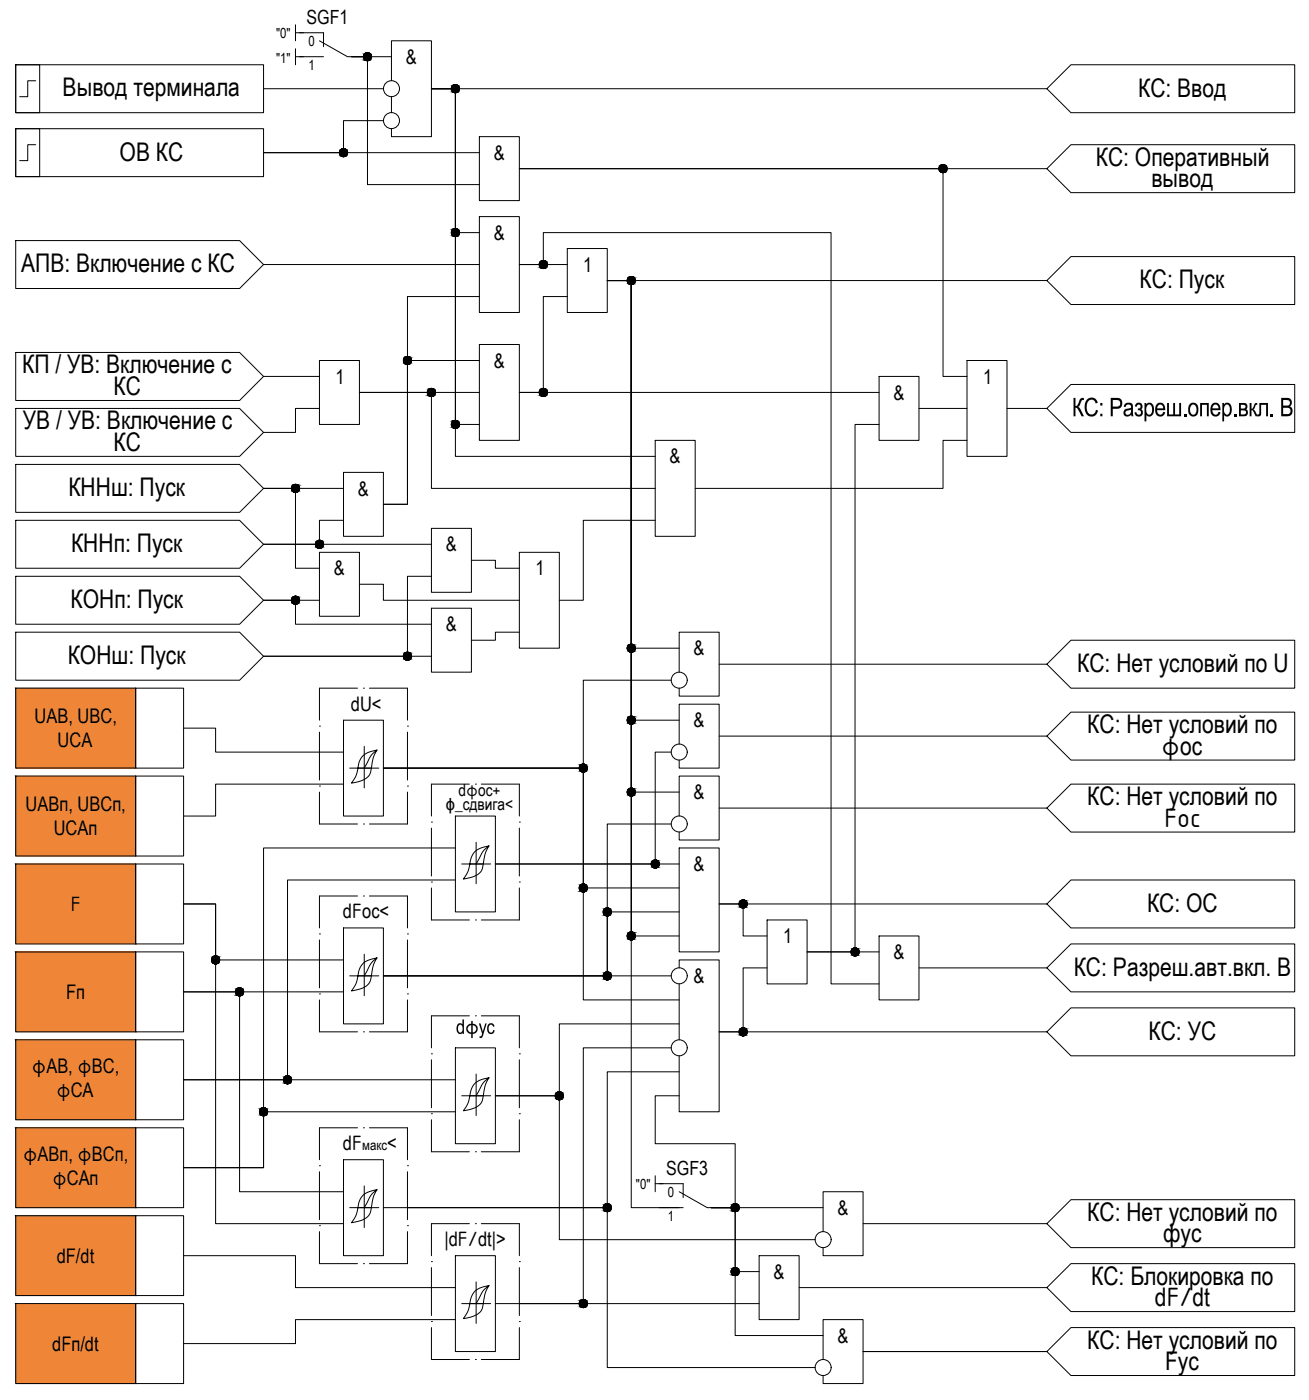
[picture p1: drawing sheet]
<svg xmlns="http://www.w3.org/2000/svg" width="599mm" height="640mm" viewBox="0 0 599 640" stroke-linecap="round" stroke-linejoin="round" font-family="sans-serif">
<defs><g id="words">
<g font-size="13">
<text x="531" y="345">ɸос</text>
<text x="533" y="378">Fос</text>
</g>
<g font-size="11.7">
<text x="29" y="44">Вывод терминала</text>
<text x="521" y="44">КС: Ввод</text>
<text x="55" y="73">ОВ КС</text>
<text x="501" y="76">КС: Оперативный</text>
<text x="527" y="86">вывод</text>
<text x="10" y="125">АПВ: Включение с КС</text>
<text x="521" y="132">КС: Пуск</text>
<text x="10" y="171">КП / УВ: Включение с</text>
<text x="52" y="181">КС</text>
<text x="490" y="190">КС: Разреш .опер</text>
<text x="564" y="190">.вкл. В</text>
<text x="10" y="196">УВ / УВ: Включение с</text>
<text x="52" y="206">КС</text>
<text x="31" y="227">КННш: Пуск</text>
<text x="33" y="253">КННп: Пуск</text>
<text x="32" y="278">КОНп: Пуск</text>
<text x="31" y="304">КОНш: Пуск</text>
<text x="493" y="307">КС: Нет условий по U</text>
<text x="497" y="335">КС: Нет условий по</text>
<text x="497" y="368">КС: Нет условий по</text>
<text x="525" y="417">КС: ОС</text>
<text x="491" y="446">КС: Разреш.авт.вкл. В</text>
<text x="525" y="476">КС: УС</text>
<text x="497" y="558">КС: Нет условий по</text>
<text x="532" y="568">фус</text>
<text x="499" y="588">КС: Блокировка по</text>
<text x="528" y="598">dF/dt</text>
<text x="497" y="617">КС: Нет условий по</text>
<text x="533" y="627">Fус</text>
</g>
<g font-size="10.2">
<text x="32" y="417">F</text>
<text x="15" y="491">ɸAB, ɸBC,</text>
<text x="26" y="502">ɸCA</text>
<text x="11" y="531">ɸABп, ɸBCп,</text>
<text x="24" y="542">ɸCAп</text>
</g>
<g font-size="9.2">
<text x="186" y="29">&amp;</text>
<text x="226" y="73">&amp;</text>
<text x="226" y="110">&amp;</text>
<text x="267" y="124">1</text>
<text x="226" y="168">&amp;</text>
<text x="153" y="176">1</text>
<text x="450" y="176">1</text>
<text x="409" y="183">&amp;</text>
<text x="306" y="212">&amp;</text>
<text x="164" y="227">&amp;</text>
<text x="204" y="252">&amp;</text>
<text x="153" y="263">&amp;</text>
<text x="245" y="263">1</text>
<text x="204" y="289">&amp;</text>
<text x="317" y="300">&amp;</text>
<text x="161" y="325">dU&lt;</text>
<text x="16" y="331">UAB, UBC,</text>
<text x="317" y="333">&amp;</text>
<text x="26" y="342">UCA</text>
<text x="317" y="366">&amp;</text>
<text x="12" y="371">UABп, UBCп,</text>
<text x="25" y="382">UCAп</text>
<text x="317" y="399">&amp;</text>
<text x="157" y="420">dFос&lt;</text>
<text x="358" y="431">1</text>
<text x="409" y="439">&amp;</text>
<text x="317" y="450">&amp;</text>
<text x="30" y="457">Fп</text>
<text x="209" y="473">dɸус</text>
<text x="157" y="526">dF</text>
<text x="177" y="526">&lt;</text>
<text x="383" y="556">&amp;</text>
<text x="203" y="570">|dF/dt|&gt;</text>
<text x="26" y="578">dF/dt</text>
<text x="354" y="585">&amp;</text>
<text x="24" y="618">dFп/dt</text>
<text x="383" y="614">&amp;</text>
</g>
<g font-size="8.9">
<text x="140" y="11">SGF1</text>
<text x="305" y="537">SGF3</text>
</g>
<g font-size="7.7">
<text x="210" y="364">dɸос+</text>
<text x="204" y="371">ɸ_сдвига&lt;</text>
</g>
<g font-size="6.4">
<text x="126" y="17">&quot;0&quot;</text>
<text x="141" y="21">0</text>
<text x="126" y="29">&quot;1&quot;</text>
<text x="141" y="32">1</text>
<text x="166" y="526">макс</text>
<text x="291" y="544">&quot;0&quot;</text>
<text x="306" y="547">0</text>
<text x="306" y="558">1</text>
</g>
</g></defs>
<!-- layer: 0 -->
<g fill="none" stroke="#000" stroke-width=".46">
<path d="M135 11v8M135 15h4M7 30h11v22h-11zM7 30h114v22h-114zM16 37h-3v7h-4M135 22v8M135 26h4M179 37v-18h18v44h-18v-4M179 26h-18h7v58h51M7 59h11v22h-11zM7 59h114v22h-114zM121 41h54"/>
<path d="M175 55h-18v15h-36h98M179 44v8M479 41l11-11h102v22h-102zM479 41h-282h11v65h11M16 66h-3v7h-4M219 63h19v29h-19zM479 77h-241h193v95h11M479 77l11-11h102v22h-102zM219 99h19v44h-19zM7 110h103l11 11-11 11h-103zM259 114h19v29h-19zM121 121h98"/>
<path d="M219 136h-33v95h-11h11v-66h33M259 121h-21h11v-15h131v344h22M259 136h-10v44h-11h164M278 128h11v169h22M278 128h11v201h22M278 128h11v234h22M278 128h201M479 128l11-11h102v22h-102zM219 158h19v43h-19zM7 161h103l11 11-11 11h-103zM121 172h25M146 165h18v29h-18z"/>
<path d="M219 180h-55h33v43h103M402 172h18v29h-18zM442 165h19v44h-19zM7 187h103l11 11-11 11h-103zM146 187h-11v11h-14M219 194h-11v-153h-11h11v168h92M402 194h-11v241h-22h33M420 187h22M461 187h18l11-11h102v22h-102l-11-11M7 212h103l11 11-11 11h-103zM157 216h18v29h-18zM300 201h18v44h-18z"/>
<path d="M442 201h-11v22h-113M7 238h103l11 11-11 11h-103zM157 238h-11v11h-25h76M157 223h-36h14v37h11M300 238h-33v37h-11M146 253h18v29h-18zM197 242h19v29h-19zM216 256h11v4h11M238 253h18v44h-18zM7 264h103l11 11-11 11h-103zM146 275h-25h14v11h62M164 267h11v8h63"/>
<path d="M197 264h-11v36h-65h76M197 278h19v30h-19zM7 289h103l11 11-11 11h-103zM238 289h-11v4h-11M7 315h55v36h-55zM62 315h22v36h-22zM307 311h-40v40h-92M311 308v-19h18v29h-18v-3M329 304h150M479 304l11-11h102v22h-102zM84 333h15v11h58M157 329h18v44h-18z"/>
<path d="M329 337h150M479 337l11-11h102v22h-102zM7 355h55v37h-55zM62 355h22v37h-22zM157 359h-58v14h-15M164 351h9M167 341v19M172 343a24 24 0 0 0-3 11 10 10 0 0 1-8 4 23 23 0 0 0 4-10 9 9 0 0 1 7-5 16 16 0 0 0-5 8h-7M175 351h92v55h44M175 351h92v106h44M307 344h-7v51h-73h84M311 340v-18h18v29h-18v-3"/>
<path d="M208 373h19v44h-19zM307 377h-29v69h-103M311 373v-18h18v29h-18v-3M329 370h150M479 370l11-11h102v22h-102zM7 395h55v37h-55zM62 395h22v37h-22zM208 388h-87v146h-37h37v-25h87M215 395h9M218 385v19M224 387a23 23 0 0 0-3 11 10 10 0 0 1-9 4 24 24 0 0 0 4-11 9 9 0 0 1 8-4 16 16 0 0 0-6 8h-7M311 388h18v47h-18z"/>
<path d="M208 403h-76v91h-48h124M311 417h-33v29h-103M479 414l11 11h102v-22h-102l-11 11h-150h11v14h11M7 435h55v37h-55zM62 435h22v37h-22zM157 439h-58v-25h-15h15v146h58M157 425h18v43h-18zM167 437v19M172 438a24 24 0 0 0-3 11 10 10 0 0 1-8 4 23 23 0 0 0 4-10 9 9 0 0 1 7-5 16 16 0 0 0-5 8h-7M311 428h-22v-300h-11h11v424h22M351 421h18v29h-18zM402 428h18v29h-18z"/>
<path d="M157 454h-73h26v91h47M164 446h9M175 446h132M311 443v-4h18v70h-18v-26M311 450v26M351 443h-11v29h-11h150l11-11h102v22h-102l-11-11M420 443h59M479 443l11-11h102v22h-102zM7 476h55v36h-55zM62 476h22v36h-22zM208 479h19v44h-19zM307 479h-40v117h-40"/>
<path d="M311 468h-55v33h-29h29v66h117M218 491v19M224 493a23 23 0 0 0-3 11 10 10 0 0 1-9 4 23 23 0 0 0 4-10 9 9 0 0 1 8-5 16 16 0 0 0-6 8h-7M311 490h-33v62h-92M7 516h55v36h-55zM62 516h22v36h-22zM215 501h9M311 501h-11v22h36v29h-11h52M157 531h18v43h-18zM300 538v7M7 556h55v37h-55zM62 556h22v37h-22z"/>
<path d="M164 552h9M167 543v19M172 544a24 24 0 0 0-3 11 10 10 0 0 1-8 4 23 23 0 0 0 4-10 9 9 0 0 1 7-5 16 16 0 0 0-5 8h-7M175 552h103v74h95M300 542h3M395 560h84M479 560l11-11h102v22h-102zM84 574h51v15h73M208 574h19v44h-19zM347 574h19v30h-19zM377 563v-18h18v29h-18v-3M7 596h55v37h-55z"/>
<path d="M62 596h22v37h-22zM215 596h9M218 586v19M224 588a23 23 0 0 0-3 11 10 10 0 0 1-9 4 23 23 0 0 0 4-10 9 9 0 0 1 8-5 15 15 0 0 0-6 8h-7M238 596h109M347 582h-11v-30h-11h11v59h41M366 589h113M479 589l11-11h102v22h-102zM208 604h-73v11h-51M395 618h84M479 618l11-11h102v22h-102zM377 622v-18h18v29h-18v-4"/>
<circle cx="168" cy="26" r="1.8"/>
<circle cx="179" cy="41" r="4"/>
<circle cx="179" cy="55" r="4"/>
<circle cx="208" cy="41" r="1.8"/>
<circle cx="157" cy="70" r="1.8"/>
<circle cx="431" cy="77" r="1.8"/>
<circle cx="208" cy="106" r="1.8"/>
<circle cx="249" cy="121" r="1.8"/>
<circle cx="289" cy="128" r="1.8"/>
<circle cx="186" cy="165" r="1.8"/>
<circle cx="197" cy="180" r="1.8"/>
<circle cx="249" cy="180" r="1.8"/>
<circle cx="208" cy="194" r="1.8"/>
<circle cx="135" cy="223" r="1.8"/>
<circle cx="146" cy="249" r="1.8"/>
<circle cx="135" cy="275" r="1.8"/>
<circle cx="289" cy="297" r="1.8"/>
<circle cx="186" cy="300" r="1.8"/>
<circle cx="311" cy="311" r="4"/>
<circle cx="289" cy="329" r="1.8"/>
<circle cx="267" cy="351" r="1.8"/>
<circle cx="311" cy="344" r="4"/>
<circle cx="289" cy="362" r="1.8"/>
<circle cx="311" cy="377" r="4"/>
<circle cx="300" cy="395" r="1.8"/>
<circle cx="267" cy="406" r="1.8"/>
<circle cx="278" cy="417" r="1.8"/>
<circle cx="340" cy="414" r="1.8"/>
<circle cx="99" cy="439" r="1.8"/>
<circle cx="289" cy="428" r="1.8"/>
<circle cx="391" cy="435" r="1.8"/>
<circle cx="110" cy="454" r="1.8"/>
<circle cx="278" cy="446" r="1.8"/>
<circle cx="311" cy="446" r="4"/>
<circle cx="311" cy="479" r="4"/>
<circle cx="340" cy="472" r="1.8"/>
<circle cx="132" cy="494" r="1.8"/>
<circle cx="121" cy="509" r="1.8"/>
<circle cx="256" cy="501" r="1.8"/>
<circle cx="278" cy="552" r="1.8"/>
<circle cx="336" cy="552" r="1.8"/>
<circle cx="377" cy="567" r="4"/>
<circle cx="267" cy="596" r="1.8"/>
<circle cx="336" cy="582" r="1.8"/>
<circle cx="377" cy="626" r="4"/>
</g>
<g fill="#ef8637" stroke="#ef8637" stroke-width=".46">
<path d="M7 315l55 36v-36zM7 315l55 36h-55z"/>
<path d="M7 355l55 37v-37zM7 355l55 37h-55z"/>
<path d="M7 476l55 36v-36zM7 476l55 36h-55z"/>
<path d="M7 516l55 36v-36zM7 516l55 36h-55z"/>
<path d="M7 395l55 37v-37zM7 395l55 37h-55z"/>
<path d="M7 435l55 37v-37zM7 435l55 37h-55z"/>
<path d="M7 556l55 37v-37zM7 556l55 37h-55z"/>
<path d="M7 596l55 37v-37zM7 596l55 37h-55z"/>
</g>
<g fill="none" stroke="#000" stroke-width=".46">
<path d="M137 15h11v6M146 19l13 7h11M137 26h11M164 315h-18v14M166 315h.1M169 315h17v14M146 332h.1M146 335v22M186 332h.1M186 335v22M146 360h.1M186 360h.1"/>
<path d="M215 359h-18v14M217 359h.1M220 359h18v14M146 362v15h18M166 377h.1M186 362v15h-17M197 376h.1M197 379v22M238 376h.1M238 379v22M164 410h-18v15M166 410h.1"/>
<path d="M169 410h17v15M197 404h.1M197 406v15h18M238 404h.1M238 406v15h-18M146 427h.1M146 430v22M186 427h.1M186 430v22M217 421h.1M146 455h.1M146 457v15h18"/>
<path d="M186 455h.1M186 457v15h-17M166 472h.1M215 465h-18v14M220 465h18v14M197 482h.1M197 485v22M238 482h.1M238 485v22M164 516h-18v15M166 516h.1M169 516h17v15"/>
<path d="M197 510h.1M197 512v15h18M238 510h.1M238 512v15h-18M146 533h.1M146 536v22M186 533h.1M186 536v22M217 527h.1M215 560h-18v14M217 560h.1M220 560h18v14"/>
<path d="M302 542h10v6M302 552h10M311 545l13 7h10M146 561h.1M146 563v15h18M166 578h.1M186 561h.1M186 563v15h-17M197 577h.1M197 580v22M238 577h.1M238 580v22"/>
<path d="M197 605h.1M197 607v15h18M238 605h.1M238 607v15h-18M217 622h.1"/>
</g>
<!-- layer: 0 -->
<g fill="#000" stroke="#000" stroke-width=".46">
<path d="M168 28h1zM208 39h1zM208 42h1zM157 72h1zM431 79h1zM431 75h1zM208 108h1zM208 105h1zM248 119h1zM248 123h1zM288 130h1zM288 127h1z"/>
<path d="M186 167h1zM186 163h1zM197 178h1zM248 178h1zM197 181h1zM208 196h1zM208 192h1zM248 181h1zM135 225h1zM146 251h1zM135 276h1zM186 298h1z"/>
<path d="M288 298h1zM288 295h1zM186 302h1zM288 331h1zM288 328h1zM266 353h1zM266 350h1zM288 364h1zM288 361h1zM299 397h1zM299 393h1zM266 408h1z"/>
<path d="M266 404h1zM277 419h1zM277 415h1zM98 437h1zM288 430h1zM288 426h1zM391 437h1zM98 441h1zM109 456h1zM109 452h1zM277 448h1zM277 445h1z"/>
<path d="M131 496h1zM131 492h1zM120 510h1zM120 507h1zM255 503h1zM277 554h1zM277 551h1zM336 554h1zM266 598h1zM266 595h1zM336 584h1z"/>
<path d="M168 24h1zM168 24h1z"/>
<path d="M168 24h1zM168 24h1z"/>
<path d="M168 24h1zM167 24h2z"/>
<path d="M168 28h1zM168 28h1z"/>
<path d="M167 24h2zM167 24h2z"/>
<path d="M167 28h2zM167 28h2z"/>
<path d="M167 24h2zM167 24h2z"/>
<path d="M167 28h2zM167 28h2z"/>
<path d="M167 24l2 1zM167 25h2z"/>
<path d="M167 27h2zM167 27l2 1z"/>
<path d="M167 25h2zM167 25h2z"/>
<path d="M167 27h2zM167 27h2z"/>
<path d="M167 25h2zM167 25h2z"/>
<path d="M167 27h2zM167 27h2z"/>
<path d="M167 25h3zM167 25h3z"/>
<path d="M167 27h2zM167 27h2z"/>
<path d="M167 25h3zM167 25h3z"/>
<path d="M167 27h3zM167 27h2z"/>
<path d="M166 25h4zM166 25h4z"/>
<path d="M166 27h4zM166 27h4z"/>
<path d="M166 25h4zM166 25h4z"/>
<path d="M166 27h4zM166 27h4z"/>
<path d="M166 25l4 1zM166 25l4 1z"/>
<path d="M166 26h4zM166 26l4 1z"/>
<path d="M166 26h4zM166 26h4z"/>
<path d="M166 26h4zM166 26h4z"/>
<path d="M166 26h4zM166 26h4z"/>
<path d="M166 26h4zM166 26h4z"/>
<path d="M166 26h4zM166 26h4z"/>
<path d="M208 39h1zM208 39h1z"/>
<path d="M208 39h1zM208 39h1z"/>
<path d="M208 39h1zM208 39h1z"/>
<path d="M208 39h1zM207 39h2z"/>
<path d="M207 39h2zM207 39h2z"/>
<path d="M207 39h2zM207 39h2z"/>
<path d="M207 39h3zM207 39h3z"/>
<path d="M207 39h3zM207 39h3z"/>
<path d="M207 39l3 1zM207 39l3 1z"/>
<path d="M207 40h3zM207 40h3z"/>
<path d="M207 40h3zM207 40h3z"/>
<path d="M207 40h3zM207 40h3z"/>
<path d="M208 42h1zM208 42h1z"/>
<path d="M208 42h1zM208 42h1z"/>
<path d="M208 42h1zM208 42h1z"/>
<path d="M207 42h2zM207 42h2z"/>
<path d="M207 42h2zM207 42h2z"/>
<path d="M207 42h2zM207 42h2z"/>
<path d="M207 42h3zM207 42h2z"/>
<path d="M207 42h3zM207 42h3z"/>
<path d="M207 42h3zM207 42h3z"/>
<path d="M207 41h3zM207 41l3 1z"/>
<path d="M207 41h3zM207 41h3z"/>
<path d="M207 40h3zM207 40h3z"/>
<path d="M207 41h3zM207 41h3z"/>
<path d="M207 40h3zM207 40h3z"/>
<path d="M207 41h3zM207 41h3z"/>
<path d="M206 40l4 1zM206 40l4 1z"/>
<path d="M206 41h4zM206 41h4z"/>
<path d="M206 41h4zM206 41h4z"/>
<path d="M157 68h1zM157 68h1z"/>
<path d="M157 68h1zM156 68h2z"/>
<path d="M156 68h2zM156 68h2z"/>
<path d="M156 72h2zM156 72h2z"/>
<path d="M156 68h2zM156 68h2z"/>
<path d="M156 71h2zM156 71l2 1z"/>
<path d="M156 68h2zM156 68h2z"/>
<path d="M156 71h2zM156 71h2z"/>
<path d="M156 68h2zM156 68h2z"/>
<path d="M156 71h2zM156 71h2z"/>
<path d="M156 68l2 1zM156 68l2 1z"/>
<path d="M156 71h2zM156 71h2z"/>
<path d="M156 69h3zM156 69h3z"/>
<path d="M156 71h2zM156 71h2z"/>
<path d="M156 69h3zM156 69h3z"/>
<path d="M156 71h3zM156 71h2z"/>
<path d="M156 69h3zM156 69h3z"/>
<path d="M156 71h3zM156 71h3z"/>
<path d="M155 69h4zM155 69h4z"/>
<path d="M155 71h4zM155 71h4z"/>
<path d="M155 69h4zM155 69h4z"/>
<path d="M155 71h4zM155 71h4z"/>
<path d="M155 69l4 1zM155 69l4 1z"/>
<path d="M155 70h4zM155 70l4 1z"/>
<path d="M155 70h4zM155 70h4z"/>
<path d="M155 70h4zM155 70h4z"/>
<path d="M155 70h4zM155 70h4z"/>
<path d="M155 70h4zM155 70h4z"/>
<path d="M155 70h4zM155 70h4z"/>
<path d="M431 79h1zM431 79h1z"/>
<path d="M431 75h1zM431 75h1z"/>
<path d="M431 75h1zM431 75h1z"/>
<path d="M431 75h1zM431 75h1z"/>
<path d="M431 79h1zM431 79h1z"/>
<path d="M431 75l1 1zM430 76h2z"/>
<path d="M431 79h1zM431 79h1z"/>
<path d="M430 76h2zM430 76h2z"/>
<path d="M430 79h2zM430 79h2z"/>
<path d="M430 76h3zM430 76h3z"/>
<path d="M430 79h2zM430 79h2z"/>
<path d="M430 76h3zM430 76h3z"/>
<path d="M430 79h3zM430 79h2z"/>
<path d="M430 76h3zM430 76h3z"/>
<path d="M430 78h3zM430 78l3 1z"/>
<path d="M430 76h3zM430 76h3z"/>
<path d="M430 78h3zM430 78h3z"/>
<path d="M430 76h3zM430 76h3z"/>
<path d="M430 78h3zM430 78h3z"/>
<path d="M430 76h3zM430 76h3z"/>
<path d="M430 78h3zM430 78h3z"/>
<path d="M430 76l3 1zM430 76l3 1z"/>
<path d="M430 78h3zM430 78h3z"/>
<path d="M430 77h3zM430 77h3z"/>
<path d="M430 78h3zM430 78h3z"/>
<path d="M430 77h3zM430 77h3z"/>
<path d="M430 77h3zM430 77h3z"/>
<path d="M430 77l3 1zM430 77l3 1z"/>
<path d="M430 78h3zM430 78h3z"/>
<path d="M430 77h3zM430 77h3z"/>
<path d="M208 108h1zM208 108h1z"/>
<path d="M208 105h1zM208 105h1z"/>
<path d="M208 105h1zM208 105h1z"/>
<path d="M208 105h1zM208 105h1z"/>
<path d="M208 108h1zM208 108h1z"/>
<path d="M208 105h1zM207 105h2z"/>
<path d="M208 108h1zM208 108h1z"/>
<path d="M207 105h2zM207 105h2z"/>
<path d="M207 108h2zM207 108h2z"/>
<path d="M207 105h2zM207 105h2z"/>
<path d="M207 108h2zM207 108h2z"/>
<path d="M207 105h3zM207 105h3z"/>
<path d="M207 108h2zM207 108h2z"/>
<path d="M207 105h3zM207 105h3z"/>
<path d="M207 108h3zM207 108h2z"/>
<path d="M207 105h3zM207 105h3z"/>
<path d="M207 108h3zM207 108h3z"/>
<path d="M207 105l3 1zM207 105l3 1z"/>
<path d="M207 107h3zM207 107l3 1z"/>
<path d="M207 106h3zM207 106h3z"/>
<path d="M207 107h3zM207 107h3z"/>
<path d="M207 106h3zM207 106h3z"/>
<path d="M207 107h3zM207 107h3z"/>
<path d="M207 106h3zM207 106h3z"/>
<path d="M207 107h3zM207 107h3z"/>
<path d="M207 106h3zM207 106h3z"/>
<path d="M207 107h3zM207 107h3z"/>
<path d="M206 106h4zM206 106h4z"/>
<path d="M206 106l4 1zM206 106l4 1z"/>
<path d="M206 107h4zM206 107h4z"/>
<path d="M248 119h1zM248 119h1z"/>
<path d="M248 119h1zM248 119h1z"/>
<path d="M248 119h1zM248 119h1z"/>
<path d="M248 119h1zM248 119h1z"/>
<path d="M248 119l2 1zM247 120h3z"/>
<path d="M247 120h3zM247 120h3z"/>
<path d="M247 120h3zM247 120h3z"/>
<path d="M247 120h3zM247 120h3z"/>
<path d="M247 120h3zM247 120h3z"/>
<path d="M248 123h1zM248 123h1z"/>
<path d="M248 123h1zM248 123h1z"/>
<path d="M248 123h1zM248 123h1z"/>
<path d="M248 123h1zM248 123h1z"/>
<path d="M247 123h3zM247 123h2z"/>
<path d="M247 122h3zM247 122l3 1z"/>
<path d="M247 122h3zM247 122h3z"/>
<path d="M247 122h3zM247 122h3z"/>
<path d="M247 120h3zM247 120h3z"/>
<path d="M247 122h3zM247 122h3z"/>
<path d="M247 120h3zM247 120h3z"/>
<path d="M247 122h3zM247 122h3z"/>
<path d="M247 120l3 1zM247 120l3 1z"/>
<path d="M247 122h3zM247 122h3z"/>
<path d="M247 121h3zM247 121h3z"/>
<path d="M247 122h3zM247 122h3z"/>
<path d="M247 121h3zM247 121h3z"/>
<path d="M247 121h3zM247 121l3 1z"/>
<path d="M247 121h3zM247 121h3z"/>
<path d="M247 121h3zM247 121h3z"/>
<path d="M247 121h3zM247 121h3z"/>
<path d="M288 130h1zM288 130h1z"/>
<path d="M288 127h1zM288 127h1z"/>
<path d="M288 127h1zM288 127h1z"/>
<path d="M288 127h2zM288 127h2z"/>
<path d="M288 130h1zM288 130h1z"/>
<path d="M288 127h2zM288 127h2z"/>
<path d="M288 130h2zM288 130h1z"/>
<path d="M288 127h2zM288 127h2z"/>
<path d="M288 130h2zM288 130h2z"/>
<path d="M288 127h2zM288 127h2z"/>
<path d="M288 130h2zM288 130h2z"/>
<path d="M288 127h2zM288 127h2z"/>
<path d="M288 130h2zM288 130h2z"/>
<path d="M287 127h3zM287 127h3z"/>
<path d="M287 130h3zM287 130h3z"/>
<path d="M287 127h3zM287 127h3z"/>
<path d="M287 129h3zM287 129l3 1z"/>
<path d="M287 127l3 1zM287 127l3 1z"/>
<path d="M287 129h3zM287 129h3z"/>
<path d="M287 128h3zM287 128h3z"/>
<path d="M287 129h3zM287 129h3z"/>
<path d="M287 128h3zM287 128h3z"/>
<path d="M287 129h3zM287 129h3z"/>
<path d="M287 128h4zM287 128h4z"/>
<path d="M287 129h3zM287 129h3z"/>
<path d="M287 128h4zM287 128h4z"/>
<path d="M287 129h4zM287 129h3z"/>
<path d="M287 128h4zM287 128h4z"/>
<path d="M287 128l4 1zM287 128l4 1z"/>
<path d="M287 129h4zM287 129h4z"/>
<path d="M186 167h1zM186 167h1z"/>
<path d="M186 163h1zM186 163h1z"/>
<path d="M186 163h1zM186 163h1z"/>
<path d="M186 163h1zM186 163h1z"/>
<path d="M186 167h1zM186 167h1z"/>
<path d="M186 163h1zM185 163h2z"/>
<path d="M186 167h1zM186 167h1z"/>
<path d="M185 163h2zM185 163h2z"/>
<path d="M185 166h2zM185 166l2 1z"/>
<path d="M185 163l3 1zM185 164h3z"/>
<path d="M185 166h2zM185 166h2z"/>
<path d="M185 164h3zM185 164h3z"/>
<path d="M185 166h3zM185 166h2z"/>
<path d="M185 164h3zM185 164h3z"/>
<path d="M185 166h3zM185 166h3z"/>
<path d="M185 164h3zM185 164h3z"/>
<path d="M185 166h3zM185 166h3z"/>
<path d="M185 164h3zM185 164h3z"/>
<path d="M185 166h3zM185 166h3z"/>
<path d="M185 164h3zM185 164h3z"/>
<path d="M185 166h3zM185 166h3z"/>
<path d="M185 164h3zM185 164h3z"/>
<path d="M185 166h3zM185 166h3z"/>
<path d="M185 164l3 1zM185 164l3 1z"/>
<path d="M185 165h3zM185 165l3 1z"/>
<path d="M185 165h3zM185 165h3z"/>
<path d="M185 165h3zM185 165h3z"/>
<path d="M185 165h3zM185 165h3z"/>
<path d="M185 165h3zM185 165h3z"/>
<path d="M185 165h3zM185 165h3z"/>
<path d="M197 178h1zM197 178h1z"/>
<path d="M197 178h1zM197 178h1z"/>
<path d="M197 178h1zM197 178h1z"/>
<path d="M197 178h1zM196 178h2z"/>
<path d="M196 178h2zM196 178h2z"/>
<path d="M196 178h3zM196 178h3z"/>
<path d="M196 178h3zM196 178h3z"/>
<path d="M196 178h3zM196 178h3z"/>
<path d="M196 178l3 1zM196 178l3 1z"/>
<path d="M196 179h3zM196 179h3z"/>
<path d="M196 179h3zM196 179h3z"/>
<path d="M196 179h3zM196 179h3z"/>
<path d="M196 179h3zM196 179h3z"/>
<path d="M196 179h3zM196 179h3z"/>
<path d="M196 179l3 1zM196 179l3 1z"/>
<path d="M196 180h3zM196 180h3z"/>
<path d="M196 180h3zM196 180h3z"/>
<path d="M196 180h3zM196 180h3z"/>
<path d="M248 178h1zM248 178h1z"/>
<path d="M248 178h1zM248 178h1z"/>
<path d="M248 178h1zM248 178h1z"/>
<path d="M248 178h1zM248 178h1z"/>
<path d="M248 178h2zM247 178h3z"/>
<path d="M247 178h3zM247 178h3z"/>
<path d="M247 178h3zM247 178h3z"/>
<path d="M247 178h3zM247 178h3z"/>
<path d="M247 178l3 1zM247 178l3 1z"/>
<path d="M247 179h3zM247 179h3z"/>
<path d="M247 179h3zM247 179h3z"/>
<path d="M247 179h3zM247 179h3z"/>
<path d="M247 179h3zM247 179h3z"/>
<path d="M247 179h3zM247 179h3z"/>
<path d="M247 180h3zM247 180h3z"/>
<path d="M247 179l3 1zM247 179l3 1z"/>
<path d="M247 180h3zM247 180h3z"/>
<path d="M247 180h3zM247 180h3z"/>
<path d="M197 181h1zM197 181h1z"/>
<path d="M197 181h1zM197 181h1z"/>
<path d="M197 181h1zM197 181h1z"/>
<path d="M196 181h2zM196 181h2z"/>
<path d="M196 181h2zM196 181h2z"/>
<path d="M196 181h3zM196 181h2z"/>
<path d="M196 181h3zM196 181h3z"/>
<path d="M196 181h3zM196 181h3z"/>
<path d="M196 181h3zM196 181h3z"/>
<path d="M196 180h3zM196 180l3 1z"/>
<path d="M196 180h3zM196 180h3z"/>
<path d="M196 180h3zM196 180h3z"/>
<path d="M208 196h1zM208 196h1z"/>
<path d="M208 192h1zM208 192h1z"/>
<path d="M208 192h1zM208 192h1z"/>
<path d="M208 192h1zM208 192h1z"/>
<path d="M208 196h1zM208 196h1z"/>
<path d="M208 192l1 1zM207 193h2z"/>
<path d="M208 196h1zM208 196h1z"/>
<path d="M207 193h2zM207 193h2z"/>
<path d="M207 196h2zM207 196h2z"/>
<path d="M207 193h2zM207 193h2z"/>
<path d="M207 196h2zM207 196h2z"/>
<path d="M207 193h3zM207 193h3z"/>
<path d="M207 196h2zM207 196h2z"/>
<path d="M207 193h3zM207 193h3z"/>
<path d="M207 195h3zM207 195l2 1z"/>
<path d="M207 193h3zM207 193h3z"/>
<path d="M207 195h3zM207 195h3z"/>
<path d="M207 193h3zM207 193h3z"/>
<path d="M207 195h3zM207 195h3z"/>
<path d="M207 193l3 1zM207 193l3 1z"/>
<path d="M207 195h3zM207 195h3z"/>
<path d="M207 194h3zM207 194h3z"/>
<path d="M207 195h3zM207 195h3z"/>
<path d="M207 194h3zM207 194h3z"/>
<path d="M207 195h3zM207 195h3z"/>
<path d="M207 194h3zM207 194h3z"/>
<path d="M207 195h3zM207 195h3z"/>
<path d="M206 194h4zM206 194h4z"/>
<path d="M206 194h4zM206 194h4z"/>
<path d="M206 194h4zM206 194l4 1z"/>
<path d="M248 181h1zM248 181h1z"/>
<path d="M248 181h1zM248 181h1z"/>
<path d="M248 181h1zM248 181h1z"/>
<path d="M248 181h1zM248 181h1z"/>
<path d="M247 181h3zM247 181h2z"/>
<path d="M247 181h3zM247 181h3z"/>
<path d="M247 181h3zM247 181h3z"/>
<path d="M247 181h3zM247 181h3z"/>
<path d="M247 181h3zM247 181h3z"/>
<path d="M247 180h3zM247 180l3 1z"/>
<path d="M247 180h3zM247 180h3z"/>
<path d="M247 180h3zM247 180h3z"/>
<path d="M135 222h1zM135 222h1z"/>
<path d="M135 222h1zM135 222h1z"/>
<path d="M135 222h1zM134 222h2z"/>
<path d="M135 225h1zM135 225h1z"/>
<path d="M134 222h2zM134 222h2z"/>
<path d="M134 225h2zM134 225h2z"/>
<path d="M134 222h2zM134 222h2z"/>
<path d="M134 225h2zM134 225h2z"/>
<path d="M134 222h2zM134 222h2z"/>
<path d="M134 225h2zM134 225h2z"/>
<path d="M134 222h3zM134 222h3z"/>
<path d="M134 225h2zM134 225h2z"/>
<path d="M134 222h3zM134 222h3z"/>
<path d="M134 225h3zM134 225h2z"/>
<path d="M134 222h3zM134 222h3z"/>
<path d="M134 225h3zM134 225h3z"/>
<path d="M134 222l3 1zM134 222l3 1z"/>
<path d="M134 224h3zM134 224l3 1z"/>
<path d="M134 223h3zM134 223h3z"/>
<path d="M134 224h3zM134 224h3z"/>
<path d="M133 223h4zM133 223h4z"/>
<path d="M133 224h4zM133 224h4z"/>
<path d="M133 223h4zM133 223h4z"/>
<path d="M133 224h4zM133 224h4z"/>
<path d="M133 223h4zM133 223h4z"/>
<path d="M133 223h4zM133 223h4z"/>
<path d="M133 223l4 1zM133 223l4 1z"/>
<path d="M133 224h4zM133 224h4z"/>
<path d="M133 224h4zM133 224h4z"/>
<path d="M146 247h1zM146 247h1z"/>
<path d="M146 247h1zM146 247h1z"/>
<path d="M146 247h1zM145 247h2z"/>
<path d="M146 251h1zM146 251h1z"/>
<path d="M145 247h2zM145 247h2z"/>
<path d="M145 251h2zM145 251h2z"/>
<path d="M145 247l2 1zM145 248h2z"/>
<path d="M145 251h2zM145 251h2z"/>
<path d="M145 248h2zM145 248h2z"/>
<path d="M145 250h2zM145 250l2 1z"/>
<path d="M145 248h2zM145 248h2z"/>
<path d="M145 250h2zM145 250h2z"/>
<path d="M145 248h3zM145 248h3z"/>
<path d="M145 250h2zM145 250h2z"/>
<path d="M145 248h3zM145 248h3z"/>
<path d="M145 250h3zM145 250h2z"/>
<path d="M145 248h3zM145 248h3z"/>
<path d="M145 250h3zM145 250h3z"/>
<path d="M145 248h3zM145 248h3z"/>
<path d="M145 250h3zM145 250h3z"/>
<path d="M144 248h4zM144 248h4z"/>
<path d="M144 250h4zM144 250h4z"/>
<path d="M144 248l4 1zM144 248l4 1z"/>
<path d="M144 250h4zM144 250h4z"/>
<path d="M144 249h4zM144 249h4z"/>
<path d="M144 249h4zM144 249h4z"/>
<path d="M144 249h4zM144 249h4z"/>
<path d="M144 249h4zM144 249l4 1z"/>
<path d="M144 249h4zM144 249h4z"/>
<path d="M135 273h1zM135 273h1z"/>
<path d="M135 273h1zM135 273h1z"/>
<path d="M135 273h1zM134 273h2z"/>
<path d="M135 276h1zM135 276h1z"/>
<path d="M134 273h2zM134 273h2z"/>
<path d="M134 276h2zM134 276h2z"/>
<path d="M134 273h2zM134 273h2z"/>
<path d="M134 276h2zM134 276h2z"/>
<path d="M134 273h2zM134 273h2z"/>
<path d="M134 276h2zM134 276h2z"/>
<path d="M134 273h3zM134 273h3z"/>
<path d="M134 276h2zM134 276h2z"/>
<path d="M134 273h3zM134 273h3z"/>
<path d="M134 276h3zM134 276h2z"/>
<path d="M134 273l3 1zM134 273l3 1z"/>
<path d="M134 276h3zM134 276h3z"/>
<path d="M134 274h3zM134 274h3z"/>
<path d="M134 276h3zM134 276h3z"/>
<path d="M134 274h3zM134 274h3z"/>
<path d="M134 275h3zM134 275l3 1z"/>
<path d="M133 274h4zM133 274h4z"/>
<path d="M133 275h4zM133 275h4z"/>
<path d="M133 274h4zM133 274h4z"/>
<path d="M133 275h4zM133 275h4z"/>
<path d="M133 274h4zM133 274h4z"/>
<path d="M133 274l4 1zM133 274l4 1z"/>
<path d="M133 275h4zM133 275h4z"/>
<path d="M133 275h4zM133 275h4z"/>
<path d="M133 275h4zM133 275h4z"/>
<path d="M186 298h1zM186 298h1z"/>
<path d="M186 298h1zM186 298h1z"/>
<path d="M186 298l1 1zM186 299h1z"/>
<path d="M186 299h1zM185 299h2z"/>
<path d="M185 299h2zM185 299h2z"/>
<path d="M185 299h3zM185 299h3z"/>
<path d="M185 299h3zM185 299h3z"/>
<path d="M185 299h3zM185 299h3z"/>
<path d="M185 299h3zM185 299h3z"/>
<path d="M185 299h3zM185 299h3z"/>
<path d="M185 299l3 1zM185 299l3 1z"/>
<path d="M185 300h3zM185 300h3z"/>
<path d="M185 300h3zM185 300h3z"/>
<path d="M185 300h3zM185 300h3z"/>
<path d="M288 298h1zM288 298h1z"/>
<path d="M288 295h1zM288 295h1z"/>
<path d="M288 295h1zM288 295h1z"/>
<path d="M288 295h2zM288 295h2z"/>
<path d="M288 298h1zM288 298h1z"/>
<path d="M288 295h2zM288 295h2z"/>
<path d="M288 298h2zM288 298h1z"/>
<path d="M288 295h2zM288 295h2z"/>
<path d="M288 298h2zM288 298h2z"/>
<path d="M288 295h2zM288 295h2z"/>
<path d="M288 298h2zM288 298h2z"/>
<path d="M288 295h2zM287 295h3z"/>
<path d="M288 298h2zM288 298h2z"/>
<path d="M287 295h3zM287 295h3z"/>
<path d="M287 298h3zM287 298h3z"/>
<path d="M287 295l3 1zM287 295l3 1z"/>
<path d="M287 298h3zM287 298h3z"/>
<path d="M287 296h3zM287 296h3z"/>
<path d="M287 298h3zM287 298h3z"/>
<path d="M287 296h3zM287 296h3z"/>
<path d="M287 297h3zM287 297l3 1z"/>
<path d="M287 296h3zM287 296h3z"/>
<path d="M287 297h3zM287 297h3z"/>
<path d="M287 296h4zM287 296h4z"/>
<path d="M287 297h3zM287 297h3z"/>
<path d="M287 296h4zM287 296h4z"/>
<path d="M287 297h4zM287 297h3z"/>
<path d="M287 296l4 1zM287 296l4 1z"/>
<path d="M287 297h4zM287 297h4z"/>
<path d="M287 297h4zM287 297h4z"/>
<path d="M186 302h1zM186 302h1z"/>
<path d="M186 302h1zM186 302h1z"/>
<path d="M186 302h1zM186 302h1z"/>
<path d="M185 302h2zM185 302h2z"/>
<path d="M185 302h2zM185 302h2z"/>
<path d="M185 302h3zM185 302h2z"/>
<path d="M185 301h3zM185 301l3 1z"/>
<path d="M185 301h3zM185 301h3z"/>
<path d="M185 301h3zM185 301h3z"/>
<path d="M185 301h3zM185 301h3z"/>
<path d="M185 301h3zM185 301h3z"/>
<path d="M185 301h3zM185 301h3z"/>
<path d="M185 300h3zM185 300h3z"/>
<path d="M185 300l3 1zM185 300l3 1z"/>
<path d="M185 301h3zM185 301h3z"/>
<path d="M185 300h3zM185 300h3z"/>
<path d="M288 331h1zM288 331h1z"/>
<path d="M288 328h1zM288 328h1z"/>
<path d="M288 328h1zM288 328h1z"/>
<path d="M288 328h2zM288 328h2z"/>
<path d="M288 331h1zM288 331h1z"/>
<path d="M288 328h2zM288 328h2z"/>
<path d="M288 331h2zM288 331h1z"/>
<path d="M288 328h2zM288 328h2z"/>
<path d="M288 331h2zM288 331h2z"/>
<path d="M288 328h2zM288 328h2z"/>
<path d="M288 331h2zM288 331h2z"/>
<path d="M288 328h2zM288 328h2z"/>
<path d="M288 331h2zM288 331h2z"/>
<path d="M287 328h3zM287 328h3z"/>
<path d="M287 331h3zM287 331h3z"/>
<path d="M287 328h3zM287 328h3z"/>
<path d="M287 331h3zM287 331h3z"/>
<path d="M287 328l3 1zM287 328l3 1z"/>
<path d="M287 330h3zM287 330l3 1z"/>
<path d="M287 329h3zM287 329h3z"/>
<path d="M287 330h3zM287 330h3z"/>
<path d="M287 329h3zM287 329h3z"/>
<path d="M287 330h3zM287 330h3z"/>
<path d="M287 329h4zM287 329h4z"/>
<path d="M287 330h3zM287 330h3z"/>
<path d="M287 329h4zM287 329h4z"/>
<path d="M287 330h4zM287 330h3z"/>
<path d="M287 329h4zM287 329h4z"/>
<path d="M287 329l4 1zM287 329l4 1z"/>
<path d="M287 330h4zM287 330h4z"/>
<path d="M266 350h1zM266 350h1z"/>
<path d="M266 350h2zM266 350h2z"/>
<path d="M266 353h1zM266 353h1z"/>
<path d="M266 350h2zM266 350h2z"/>
<path d="M266 353h2zM266 353h1z"/>
<path d="M266 350h2zM266 350h2z"/>
<path d="M266 353h2zM266 353h2z"/>
<path d="M266 350h2zM266 350h2z"/>
<path d="M266 353h2zM266 353h2z"/>
<path d="M266 350h2zM266 350h2z"/>
<path d="M266 353h2zM266 353h2z"/>
<path d="M266 350h2zM266 350h2z"/>
<path d="M266 353h2zM266 353h2z"/>
<path d="M265 350h3zM265 350h3z"/>
<path d="M265 353h3zM265 353h3z"/>
<path d="M265 350l3 1zM265 350l3 1z"/>
<path d="M265 352h3zM265 352l3 1z"/>
<path d="M265 351h4zM265 351h4z"/>
<path d="M265 352h3zM265 352h3z"/>
<path d="M265 351h4zM265 351h4z"/>
<path d="M265 352h4zM265 352h3z"/>
<path d="M265 351h4zM265 351h4z"/>
<path d="M265 352h4zM265 352h4z"/>
<path d="M265 351h4zM265 351h4z"/>
<path d="M265 352h4zM265 352h4z"/>
<path d="M265 351h4zM265 351h4z"/>
<path d="M265 351l4 1zM265 351l4 1z"/>
<path d="M265 352h4zM265 352h4z"/>
<path d="M288 364h1zM288 364h1z"/>
<path d="M288 361h1zM288 361h1z"/>
<path d="M288 361h1zM288 361h1z"/>
<path d="M288 361h2zM288 361h2z"/>
<path d="M288 364h1zM288 364h1z"/>
<path d="M288 361h2zM288 361h2z"/>
<path d="M288 364h2zM288 364h1z"/>
<path d="M288 361h2zM288 361h2z"/>
<path d="M288 364h2zM288 364h2z"/>
<path d="M288 361h2zM288 361h2z"/>
<path d="M288 364h2zM288 364h2z"/>
<path d="M288 361h2zM288 361h2z"/>
<path d="M288 364h2zM288 364h2z"/>
<path d="M287 361h3zM287 361h3z"/>
<path d="M287 364h3zM287 364h3z"/>
<path d="M287 361h3zM287 361h3z"/>
<path d="M287 364h3zM287 364h3z"/>
<path d="M287 361l3 1zM287 361l3 1z"/>
<path d="M287 363h3zM287 363l3 1z"/>
<path d="M287 362h3zM287 362h3z"/>
<path d="M287 363h3zM287 363h3z"/>
<path d="M287 362h3zM287 362h3z"/>
<path d="M287 363h3zM287 363h3z"/>
<path d="M287 362h4zM287 362h4z"/>
<path d="M287 363h3zM287 363h3z"/>
<path d="M287 362h4zM287 362h4z"/>
<path d="M287 363h4zM287 363h3z"/>
<path d="M287 362h4zM287 362h4z"/>
<path d="M287 362l4 1zM287 362l4 1z"/>
<path d="M287 363h4zM287 363h4z"/>
<path d="M299 397h1zM299 397h1z"/>
<path d="M299 393h1zM299 393h1z"/>
<path d="M299 393l1 1zM299 394h1z"/>
<path d="M299 394h1zM299 394h1z"/>
<path d="M299 397h1zM299 397h1z"/>
<path d="M299 394h2zM299 394h2z"/>
<path d="M299 397h1zM299 397h1z"/>
<path d="M299 394h2zM299 394h2z"/>
<path d="M299 397h2zM299 397h1z"/>
<path d="M299 394h2zM299 394h2z"/>
<path d="M299 397h2zM299 397h2z"/>
<path d="M299 394h2zM298 394h3z"/>
<path d="M299 397h2zM299 397h2z"/>
<path d="M298 394h3zM298 394h3z"/>
<path d="M298 397h3zM298 397h3z"/>
<path d="M298 394h3zM298 394h3z"/>
<path d="M298 396h3zM298 396l3 1z"/>
<path d="M298 394h3zM298 394h3z"/>
<path d="M298 396h3zM298 396h3z"/>
<path d="M298 394l3 1zM298 394l3 1z"/>
<path d="M298 396h3zM298 396h3z"/>
<path d="M298 395h3zM298 395h3z"/>
<path d="M298 396h3zM298 396h3z"/>
<path d="M298 395h4zM298 395h4z"/>
<path d="M298 396h3zM298 396h3z"/>
<path d="M298 395h4zM298 395h4z"/>
<path d="M298 395h4zM298 395h4z"/>
<path d="M298 395h4zM298 395h4z"/>
<path d="M298 395l4 1zM298 395l4 1z"/>
<path d="M298 396h4zM298 396h3z"/>
<path d="M266 404l1 1zM266 405h1z"/>
<path d="M266 405h2zM266 405h2z"/>
<path d="M266 408h1zM266 408h1z"/>
<path d="M266 405h2zM266 405h2z"/>
<path d="M266 408h2zM266 408h1z"/>
<path d="M266 405h2zM266 405h2z"/>
<path d="M266 408h2zM266 408h2z"/>
<path d="M266 405h2zM266 405h2z"/>
<path d="M266 408h2zM266 408h2z"/>
<path d="M266 405h2zM266 405h2z"/>
<path d="M266 408h2zM266 408h2z"/>
<path d="M266 405h2zM266 405h2z"/>
<path d="M266 407h2zM266 407l2 1z"/>
<path d="M265 405h3zM265 405h3z"/>
<path d="M265 407h3zM265 407h3z"/>
<path d="M265 405h3zM265 405h3z"/>
<path d="M265 407h3zM265 407h3z"/>
<path d="M265 405l4 1zM265 405l4 1z"/>
<path d="M265 407h3zM265 407h3z"/>
<path d="M265 406h4zM265 406h4z"/>
<path d="M265 407h4zM265 407h3z"/>
<path d="M265 406h4zM265 406h4z"/>
<path d="M265 407h4zM265 407h4z"/>
<path d="M265 406h4zM265 406h4z"/>
<path d="M265 407h4zM265 407h4z"/>
<path d="M265 406h4zM265 406h4z"/>
<path d="M265 406h4zM265 406h4z"/>
<path d="M265 406h4zM265 406l4 1z"/>
<path d="M277 415h1zM277 415h1z"/>
<path d="M277 415l2 1zM277 416h2z"/>
<path d="M277 419h1zM277 419h1z"/>
<path d="M277 416h2zM277 416h2z"/>
<path d="M277 419h2zM277 419h1z"/>
<path d="M277 416h2zM277 416h2z"/>
<path d="M277 419h2zM277 419h2z"/>
<path d="M277 416h2zM277 416h2z"/>
<path d="M277 419h2zM277 419h2z"/>
<path d="M277 416h2zM276 416h3z"/>
<path d="M277 419h2zM277 419h2z"/>
<path d="M276 416h3zM276 416h3z"/>
<path d="M276 418h3zM276 418l3 1z"/>
<path d="M276 416h3zM276 416h3z"/>
<path d="M276 418h3zM276 418h3z"/>
<path d="M276 416h3zM276 416h3z"/>
<path d="M276 418h3zM276 418h3z"/>
<path d="M276 416l3 1zM276 416l3 1z"/>
<path d="M276 418h3zM276 418h3z"/>
<path d="M276 417h4zM276 417h4z"/>
<path d="M276 418h3zM276 418h3z"/>
<path d="M276 417h4zM276 417h4z"/>
<path d="M276 418h4zM276 418h3z"/>
<path d="M276 417h4zM276 417h4z"/>
<path d="M276 418h4zM276 418h4z"/>
<path d="M276 417h4zM276 417h4z"/>
<path d="M276 417h4zM276 417h4z"/>
<path d="M276 417h4zM276 417l4 1z"/>
<path d="M340 412h1zM339 412h2z"/>
<path d="M339 412h2zM339 412h2z"/>
<path d="M339 415h2zM339 415h1z"/>
<path d="M339 412h2zM339 412h2z"/>
<path d="M339 415h2zM339 415h2z"/>
<path d="M339 412h2zM339 412h2z"/>
<path d="M339 415h2zM339 415h2z"/>
<path d="M339 412h2zM339 412h2z"/>
<path d="M339 415h2zM339 415h2z"/>
<path d="M339 412h2zM339 412h2z"/>
<path d="M339 415h2zM339 415h2z"/>
<path d="M339 412h2zM339 412h2z"/>
<path d="M339 415h2zM339 415h2z"/>
<path d="M338 412l3 1zM338 412l3 1z"/>
<path d="M338 415h3zM338 415h3z"/>
<path d="M338 413h4zM338 413h4z"/>
<path d="M338 415h3zM338 415h3z"/>
<path d="M338 413h4zM338 413h4z"/>
<path d="M338 414h4zM338 414l3 1z"/>
<path d="M338 413h4zM338 413h4z"/>
<path d="M338 414h4zM338 414h4z"/>
<path d="M338 413h4zM338 413h4z"/>
<path d="M338 414h4zM338 414h4z"/>
<path d="M338 413h4zM338 413h4z"/>
<path d="M338 413l4 1zM338 413l4 1z"/>
<path d="M338 414h4zM338 414h4z"/>
<path d="M338 414h4zM338 414h4z"/>
<path d="M338 414h4zM338 414h4z"/>
<path d="M98 437h1zM98 437h1z"/>
<path d="M98 437h1zM98 437h1z"/>
<path d="M98 437h1zM98 437h1z"/>
<path d="M98 437l2 1zM98 438h2z"/>
<path d="M98 438h2zM98 438h2z"/>
<path d="M98 438h2zM97 438h3z"/>
<path d="M97 438h3zM97 438h3z"/>
<path d="M97 438h3zM97 438h3z"/>
<path d="M97 438h3zM97 438h3z"/>
<path d="M97 438h3zM97 438h3z"/>
<path d="M97 438h3zM97 438h3z"/>
<path d="M97 438l3 1zM97 438l3 1z"/>
<path d="M97 440h3zM97 440h3z"/>
<path d="M97 439h3zM97 439h3z"/>
<path d="M97 440h3zM97 440h3z"/>
<path d="M97 439h3zM97 439h3z"/>
<path d="M97 439h3zM97 439h3z"/>
<path d="M97 439h3zM97 439h3z"/>
<path d="M97 439h3zM97 439l3 1z"/>
<path d="M97 439h3zM97 439h3z"/>
<path d="M288 430h1zM288 430h1z"/>
<path d="M288 426h1zM288 426h1z"/>
<path d="M288 426h1zM288 426h1z"/>
<path d="M288 426l2 1zM288 427h2z"/>
<path d="M288 430h1zM288 430h1z"/>
<path d="M288 427h2zM288 427h2z"/>
<path d="M288 430h2zM288 430h1z"/>
<path d="M288 427h2zM288 427h2z"/>
<path d="M288 430h2zM288 430h2z"/>
<path d="M288 427h2zM288 427h2z"/>
<path d="M288 430h2zM288 430h2z"/>
<path d="M288 427h2zM287 427h3z"/>
<path d="M288 430h2zM288 430h2z"/>
<path d="M287 427h3zM287 427h3z"/>
<path d="M287 429h3zM287 429l3 1z"/>
<path d="M287 427h3zM287 427h3z"/>
<path d="M287 429h3zM287 429h3z"/>
<path d="M287 427h3zM287 427h3z"/>
<path d="M287 429h3zM287 429h3z"/>
<path d="M287 427l3 1zM287 427l3 1z"/>
<path d="M287 429h3zM287 429h3z"/>
<path d="M287 428h3zM287 428h3z"/>
<path d="M287 429h3zM287 429h3z"/>
<path d="M287 428h4zM287 428h4z"/>
<path d="M287 429h3zM287 429h3z"/>
<path d="M287 428h4zM287 428h4z"/>
<path d="M287 429h4zM287 429h3z"/>
<path d="M287 428h4zM287 428h4z"/>
<path d="M287 428h4zM287 428h4z"/>
<path d="M287 428h4zM287 428l4 1z"/>
<path d="M391 434h1zM391 434h1z"/>
<path d="M391 434h1zM391 434h1z"/>
<path d="M391 434h1zM390 434h2z"/>
<path d="M391 437h1zM391 437h1z"/>
<path d="M390 434h2zM390 434h2z"/>
<path d="M390 437h2zM390 437h2z"/>
<path d="M390 434h2zM390 434h2z"/>
<path d="M390 437h2zM390 437h2z"/>
<path d="M390 434h2zM390 434h2z"/>
<path d="M390 437h2zM390 437h2z"/>
<path d="M390 434h2zM390 434h2z"/>
<path d="M390 437h2zM390 437h2z"/>
<path d="M390 434h3zM390 434h3z"/>
<path d="M390 437h2zM390 437h2z"/>
<path d="M390 434l3 1zM390 434l3 1z"/>
<path d="M390 437h3zM390 437h2z"/>
<path d="M390 435h3zM390 435h3z"/>
<path d="M390 436h3zM390 436l3 1z"/>
<path d="M389 435h4zM389 435h4z"/>
<path d="M389 436h4zM389 436h4z"/>
<path d="M389 435h4zM389 435h4z"/>
<path d="M389 436h4zM389 436h4z"/>
<path d="M389 435h4zM389 435h4z"/>
<path d="M389 436h4zM389 436h4z"/>
<path d="M389 435h4zM389 435h4z"/>
<path d="M389 435h4zM389 435h4z"/>
<path d="M389 436h4zM389 436h4z"/>
<path d="M389 436h4zM389 436h4z"/>
<path d="M389 435h4zM389 435l4 1z"/>
<path d="M98 441h1zM98 441h1z"/>
<path d="M98 441h1zM98 441h1z"/>
<path d="M98 441h1zM98 441h1z"/>
<path d="M98 441h2zM98 441h1z"/>
<path d="M98 441h2zM98 441h2z"/>
<path d="M97 441h3zM97 441h3z"/>
<path d="M97 440h3zM97 440l3 1z"/>
<path d="M97 440h3zM97 440h3z"/>
<path d="M97 440h3zM97 440h3z"/>
<path d="M97 440h3zM97 440h3z"/>
<path d="M109 456h1zM109 456h1z"/>
<path d="M109 452h1zM109 452h1z"/>
<path d="M109 452h1zM109 452h1z"/>
<path d="M109 452h1zM109 452h1z"/>
<path d="M109 456h1zM109 456h1z"/>
<path d="M109 452h1zM109 452h1z"/>
<path d="M109 455h1zM109 455l1 1z"/>
<path d="M109 452h2zM109 452h2z"/>
<path d="M109 455h1zM109 455h1z"/>
<path d="M109 452h2zM108 452h3z"/>
<path d="M109 455h2zM109 455h1z"/>
<path d="M108 452h3zM108 452h3z"/>
<path d="M108 455h3zM108 455h3z"/>
<path d="M108 452l3 1zM108 452l3 1z"/>
<path d="M108 455h3zM108 455h3z"/>
<path d="M108 453h3zM108 453h3z"/>
<path d="M108 455h3zM108 455h3z"/>
<path d="M108 453h3zM108 453h3z"/>
<path d="M108 455h3zM108 455h3z"/>
<path d="M108 453h3zM108 453h3z"/>
<path d="M108 455h3zM108 455h3z"/>
<path d="M108 453h3zM108 453h3z"/>
<path d="M108 454h3zM108 454l3 1z"/>
<path d="M108 453h3zM108 453h3z"/>
<path d="M108 454h3zM108 454h3z"/>
<path d="M108 453l3 1zM108 453l3 1z"/>
<path d="M108 454h3zM108 454h3z"/>
<path d="M108 454h3zM108 454h3z"/>
<path d="M108 454h3zM108 454h3z"/>
<path d="M108 454h3zM108 454h3z"/>
<path d="M277 445h1zM277 445h1z"/>
<path d="M277 445h2zM277 445h2z"/>
<path d="M277 448h1zM277 448h1z"/>
<path d="M277 445h2zM277 445h2z"/>
<path d="M277 448h2zM277 448h1z"/>
<path d="M277 445h2zM277 445h2z"/>
<path d="M277 448h2zM277 448h2z"/>
<path d="M277 445h2zM277 445h2z"/>
<path d="M277 448h2zM277 448h2z"/>
<path d="M277 445h2zM277 445h2z"/>
<path d="M277 448h2zM277 448h2z"/>
<path d="M276 445h3zM276 445h3z"/>
<path d="M276 448h3zM276 448h3z"/>
<path d="M276 445h3zM276 445h3z"/>
<path d="M276 448h3zM276 448h3z"/>
<path d="M276 445l3 1zM276 445l3 1z"/>
<path d="M276 447h3zM276 447l3 1z"/>
<path d="M276 446h3zM276 446h3z"/>
<path d="M276 447h3zM276 447h3z"/>
<path d="M276 446h4zM276 446h4z"/>
<path d="M276 447h3zM276 447h3z"/>
<path d="M276 446h4zM276 446h4z"/>
<path d="M276 447h4zM276 447h3z"/>
<path d="M276 446h4zM276 446h4z"/>
<path d="M276 447h4zM276 447h4z"/>
<path d="M276 446h4zM276 446h4z"/>
<path d="M276 446l4 1zM276 446l4 1z"/>
<path d="M276 447h4zM276 447h4z"/>
<path d="M340 470h1zM339 470h2z"/>
<path d="M339 470h2zM339 470h2z"/>
<path d="M339 474h2zM339 474h1z"/>
<path d="M339 470h2zM339 470h2z"/>
<path d="M339 474h2zM339 474h2z"/>
<path d="M339 470l2 1zM339 471h2z"/>
<path d="M339 474h2zM339 474h2z"/>
<path d="M339 471h2zM339 471h2z"/>
<path d="M339 474h2zM339 474h2z"/>
<path d="M339 471h2zM339 471h2z"/>
<path d="M339 473h2zM339 473l2 1z"/>
<path d="M339 471h2zM339 471h2z"/>
<path d="M339 473h2zM339 473h2z"/>
<path d="M338 471h3zM338 471h3z"/>
<path d="M338 473h3zM338 473h3z"/>
<path d="M338 471h4zM338 471h4z"/>
<path d="M338 473h3zM338 473h3z"/>
<path d="M338 471h4zM338 471h4z"/>
<path d="M338 473h4zM338 473h3z"/>
<path d="M338 471l4 1zM338 471l4 1z"/>
<path d="M338 473h4zM338 473h4z"/>
<path d="M338 472h4zM338 472h4z"/>
<path d="M338 473h4zM338 473h4z"/>
<path d="M338 472h4zM338 472h4z"/>
<path d="M338 472h4zM338 472h4z"/>
<path d="M338 472h4zM338 472h4z"/>
<path d="M338 472h4zM338 472h4z"/>
<path d="M338 472h4zM338 472l4 1z"/>
<path d="M131 496h1zM131 496h1z"/>
<path d="M131 492h1zM131 492h1z"/>
<path d="M131 492h1zM131 492h1z"/>
<path d="M131 492h1zM131 492h1z"/>
<path d="M131 496h1zM131 496h1z"/>
<path d="M131 492h1zM131 492h1z"/>
<path d="M131 496h1zM131 496h1z"/>
<path d="M131 492l2 1zM130 493h3z"/>
<path d="M131 496h1zM131 496h1z"/>
<path d="M130 493h3zM130 493h3z"/>
<path d="M130 496h3zM130 496h2z"/>
<path d="M130 493h3zM130 493h3z"/>
<path d="M130 495h3zM130 495l3 1z"/>
<path d="M130 493h3zM130 493h3z"/>
<path d="M130 495h3zM130 495h3z"/>
<path d="M130 493h3zM130 493h3z"/>
<path d="M130 495h3zM130 495h3z"/>
<path d="M130 493h3zM130 493h3z"/>
<path d="M130 495h3zM130 495h3z"/>
<path d="M130 493h3zM130 493h3z"/>
<path d="M130 495h3zM130 495h3z"/>
<path d="M130 493h3zM130 493h3z"/>
<path d="M130 495h3zM130 495h3z"/>
<path d="M130 493l3 1zM130 493l3 1z"/>
<path d="M130 495h3zM130 495h3z"/>
<path d="M130 494h3zM130 494h3z"/>
<path d="M130 494h3zM130 494l3 1z"/>
<path d="M130 494h3zM130 494h3z"/>
<path d="M130 494h3zM130 494h3z"/>
<path d="M130 494h3zM130 494h3z"/>
<path d="M256 499v1zM255 500h1z"/>
<path d="M255 500h1zM255 500h1z"/>
<path d="M255 500h2zM255 500h2z"/>
<path d="M255 500h2zM255 500h2z"/>
<path d="M255 500h2zM255 500h2z"/>
<path d="M255 500h2zM255 500h2z"/>
<path d="M255 500h2zM255 500h2z"/>
<path d="M120 510h1zM120 510h1z"/>
<path d="M120 507h1zM120 507h1z"/>
<path d="M120 507h1zM120 507h1z"/>
<path d="M120 507h1zM120 507h1z"/>
<path d="M120 510h1zM120 510h1z"/>
<path d="M120 507h1zM120 507h1z"/>
<path d="M120 510h1zM120 510h1z"/>
<path d="M120 507h2zM119 507h3z"/>
<path d="M120 510h1zM120 510h1z"/>
<path d="M119 507h3zM119 507h3z"/>
<path d="M119 510h3zM119 510h2z"/>
<path d="M119 507h3zM119 507h3z"/>
<path d="M119 510h3zM119 510h3z"/>
<path d="M119 507h3zM119 507h3z"/>
<path d="M119 510h3zM119 510h3z"/>
<path d="M119 507l3 1zM119 507l3 1z"/>
<path d="M119 510h3zM119 510h3z"/>
<path d="M119 508h3zM119 508h3z"/>
<path d="M119 510h3zM119 510h3z"/>
<path d="M119 508h3zM119 508h3z"/>
<path d="M119 509h3zM119 509l3 1z"/>
<path d="M119 508h3zM119 508h3z"/>
<path d="M119 509h3zM119 509h3z"/>
<path d="M119 508h3zM119 508h3z"/>
<path d="M119 509h3zM119 509h3z"/>
<path d="M119 508h3zM119 508h3z"/>
<path d="M119 509h3zM119 509h3z"/>
<path d="M119 508l3 1zM119 508l3 1z"/>
<path d="M119 509h3zM119 509h3z"/>
<path d="M119 509h3zM119 509h3z"/>
<path d="M255 503h1zM255 503h1z"/>
<path d="M255 503h2zM255 503h1z"/>
<path d="M255 503h2zM255 503h2z"/>
<path d="M255 503h2zM255 503h2z"/>
<path d="M255 503h2zM255 503h2z"/>
<path d="M255 500h2zM255 500h2z"/>
<path d="M255 503h2zM255 503h2z"/>
<path d="M254 500h3zM254 500h3z"/>
<path d="M254 502h3zM254 502l3 1z"/>
<path d="M254 500h3zM254 500h3z"/>
<path d="M254 502h3zM254 502h3z"/>
<path d="M254 500l4 1zM254 500l4 1z"/>
<path d="M254 502h3zM254 502h3z"/>
<path d="M254 501h4zM254 501h4z"/>
<path d="M254 502h4zM254 502h3z"/>
<path d="M254 501h4zM254 501h4z"/>
<path d="M254 502h4zM254 502h4z"/>
<path d="M254 501h4zM254 501h4z"/>
<path d="M254 501h4zM254 501h4z"/>
<path d="M254 501l4 1zM254 501l4 1z"/>
<path d="M254 502h4zM254 502h4z"/>
<path d="M254 501h4zM254 501h4z"/>
<path d="M277 551h1zM277 551h1z"/>
<path d="M277 551h2zM277 551h2z"/>
<path d="M277 554h1zM277 554h1z"/>
<path d="M277 551h2zM277 551h2z"/>
<path d="M277 554h2zM277 554h1z"/>
<path d="M277 551h2zM277 551h2z"/>
<path d="M277 554h2zM277 554h2z"/>
<path d="M277 551h2zM277 551h2z"/>
<path d="M277 554h2zM277 554h2z"/>
<path d="M277 551h2zM277 551h2z"/>
<path d="M277 554h2zM277 554h2z"/>
<path d="M276 551h3zM276 551h3z"/>
<path d="M276 554h3zM276 554h3z"/>
<path d="M276 551l3 1zM276 551l3 1z"/>
<path d="M276 554h3zM276 554h3z"/>
<path d="M276 552h3zM276 552h3z"/>
<path d="M276 554h3zM276 554h3z"/>
<path d="M276 552h3zM276 552h3z"/>
<path d="M276 553h3zM276 553l3 1z"/>
<path d="M276 552h4zM276 552h4z"/>
<path d="M276 553h3zM276 553h3z"/>
<path d="M276 552h4zM276 552h4z"/>
<path d="M276 553h4zM276 553h3z"/>
<path d="M276 552h4zM276 552h4z"/>
<path d="M276 553h4zM276 553h4z"/>
<path d="M276 552h4zM276 552h4z"/>
<path d="M276 552l4 1zM276 552l4 1z"/>
<path d="M276 553h4zM276 553h4z"/>
<path d="M336 551h1zM336 551h1z"/>
<path d="M336 551h1zM336 551h1z"/>
<path d="M336 551h1zM336 551h1z"/>
<path d="M336 554h1zM336 554h1z"/>
<path d="M336 551h1zM335 551h2z"/>
<path d="M336 554h1zM336 554h1z"/>
<path d="M335 551h2zM335 551h2z"/>
<path d="M335 554h2zM335 554h2z"/>
<path d="M335 551h2zM335 551h2z"/>
<path d="M335 554h2zM335 554h2z"/>
<path d="M335 551h3zM335 551h3z"/>
<path d="M335 554h2zM335 554h2z"/>
<path d="M335 551h3zM335 551h3z"/>
<path d="M335 554h3zM335 554h2z"/>
<path d="M335 551l3 1zM335 551l3 1z"/>
<path d="M335 554h3zM335 554h3z"/>
<path d="M335 552h3zM335 552h3z"/>
<path d="M335 554h3zM335 554h3z"/>
<path d="M335 552h3zM335 552h3z"/>
<path d="M335 553h3zM335 553l3 1z"/>
<path d="M335 552h3zM335 552h3z"/>
<path d="M335 553h3zM335 553h3z"/>
<path d="M335 552h3zM335 552h3z"/>
<path d="M335 553h3zM335 553h3z"/>
<path d="M335 552h3zM335 552h3z"/>
<path d="M335 553h3zM335 553h3z"/>
<path d="M334 552h4zM334 552h4z"/>
<path d="M334 552l4 1zM334 552l4 1z"/>
<path d="M334 553h4zM334 553h4z"/>
<path d="M336 580h1zM336 580h1z"/>
<path d="M336 580h1zM336 580h1z"/>
<path d="M266 595h1zM266 595h1z"/>
<path d="M266 595h2zM266 595h2z"/>
<path d="M266 598h1zM266 598h1z"/>
<path d="M266 595h2zM266 595h2z"/>
<path d="M266 598h2zM266 598h1z"/>
<path d="M266 595h2zM266 595h2z"/>
<path d="M266 598h2zM266 598h2z"/>
<path d="M266 595h2zM266 595h2z"/>
<path d="M266 598h2zM266 598h2z"/>
<path d="M266 595h2zM266 595h2z"/>
<path d="M266 598h2zM266 598h2z"/>
<path d="M266 595h2zM266 595h2z"/>
<path d="M266 598h2zM266 598h2z"/>
<path d="M265 595h3zM265 595h3z"/>
<path d="M265 598h3zM265 598h3z"/>
<path d="M265 595l3 1zM265 595l3 1z"/>
<path d="M265 597h3zM265 597l3 1z"/>
<path d="M265 596h4zM265 596h4z"/>
<path d="M265 597h3zM265 597h3z"/>
<path d="M265 596h4zM265 596h4z"/>
<path d="M265 597h4zM265 597h3z"/>
<path d="M265 596h4zM265 596h4z"/>
<path d="M265 597h4zM265 597h4z"/>
<path d="M265 596h4zM265 596h4z"/>
<path d="M265 597h4zM265 597h4z"/>
<path d="M265 596h4zM265 596h4z"/>
<path d="M265 596l4 1zM265 596l4 1z"/>
<path d="M265 597h4zM265 597h4z"/>
<path d="M336 580h1zM336 580h1z"/>
<path d="M336 583h1zM336 583l1 1z"/>
<path d="M336 580h1zM335 580h2z"/>
<path d="M336 583h1zM336 583h1z"/>
<path d="M335 580h2zM335 580h2z"/>
<path d="M335 583h2zM335 583h2z"/>
<path d="M335 580h2zM335 580h2z"/>
<path d="M335 583h2zM335 583h2z"/>
<path d="M335 580l3 1zM335 581h3z"/>
<path d="M335 583h2zM335 583h2z"/>
<path d="M335 581h3zM335 581h3z"/>
<path d="M335 583h3zM335 583h2z"/>
<path d="M335 581h3zM335 581h3z"/>
<path d="M335 583h3zM335 583h3z"/>
<path d="M335 581h3zM335 581h3z"/>
<path d="M335 583h3zM335 583h3z"/>
<path d="M335 581h3zM335 581h3z"/>
<path d="M335 583h3zM335 583h3z"/>
<path d="M335 581h3zM335 581h3z"/>
<path d="M335 582h3zM335 582l3 1z"/>
<path d="M335 581h3zM335 581h3z"/>
<path d="M335 582h3zM335 582h3z"/>
<path d="M335 581l3 1zM335 581l3 1z"/>
<path d="M335 582h3zM335 582h3z"/>
<path d="M334 582h4zM334 582h4z"/>
<path d="M334 582h4zM334 582h4z"/>
<path d="M334 582h4zM334 582h4z"/>
</g>
<use href="#words"/>
</svg>
